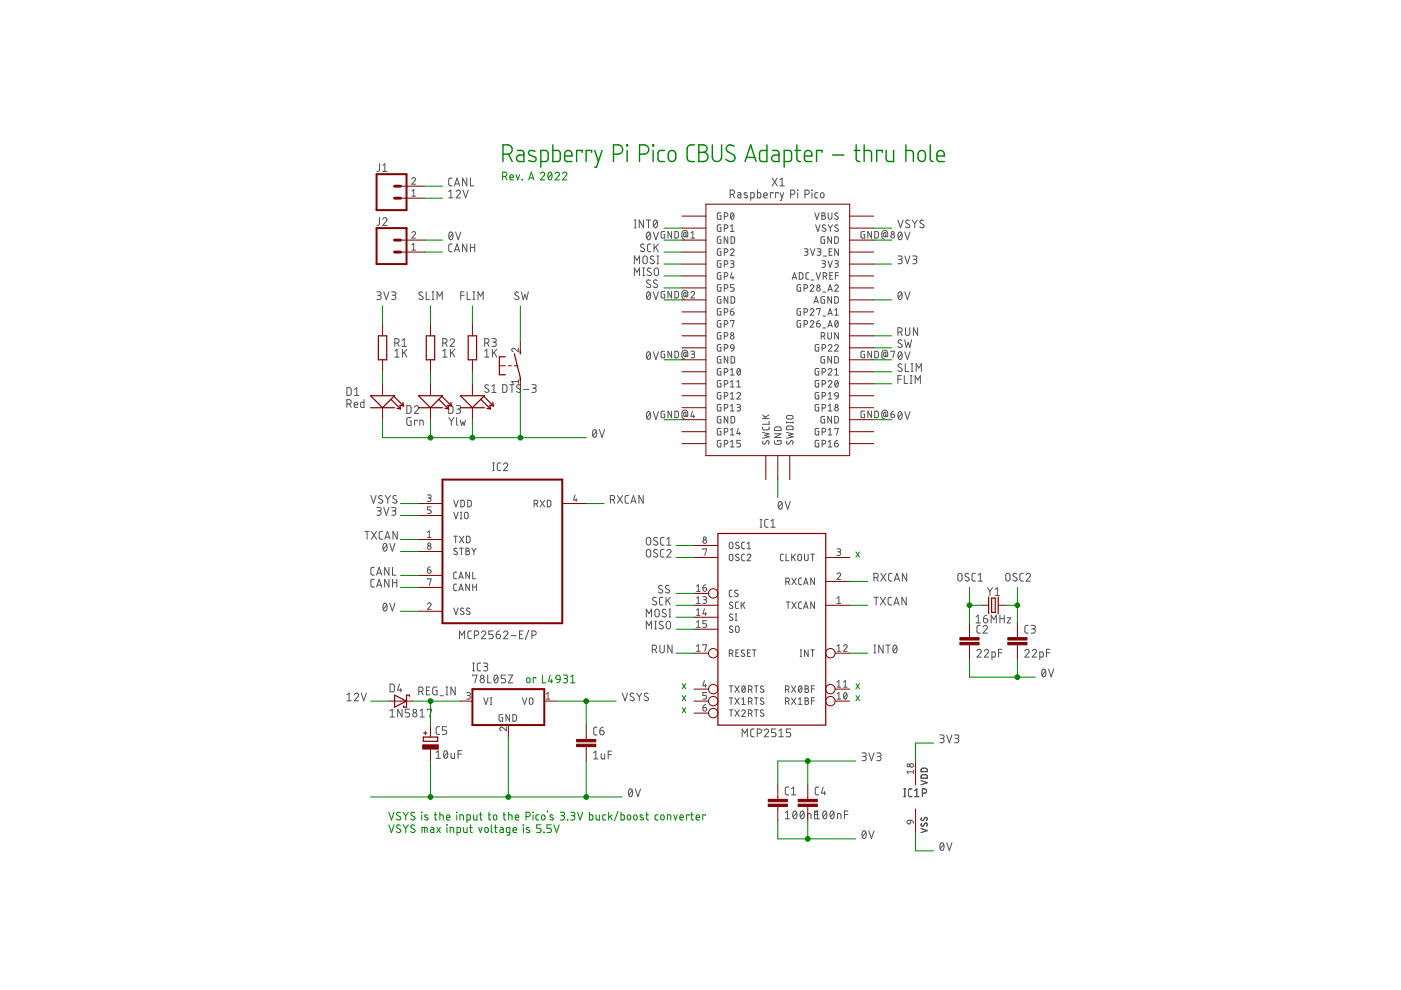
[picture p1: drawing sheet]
<svg xmlns="http://www.w3.org/2000/svg" width="297mm" height="210mm" viewBox="0 0 297 210" stroke-linecap="round" stroke-linejoin="round" font-family="sans-serif">
<g fill="none" stroke="#505050" stroke-width=".21">
<path d="M80.5 34.7l-.1 1.4-.5 .3M81.2 36.4h.9M81.2 35.1l.4-.4v1.7M87.3 38a.38 .38 0 0 1 .5-.3 .38 .38 0 0 1 .2 .6l-.7 .8h.8M95.9 37.8h-.5l-.3 .3 .1 1.1 .2 .2h.5M96.4 39.4l.5-1.6 .6 1.6M96.5 39h.8M99 37.8v1.6l-.9-1.6v1.6M99.7 37.8v1.6h.8M163.7 37.8l1.1 1.6M164.8 37.8l-1.1 1.6M165.4 38.1l.4-.3v1.6"/>
<path d="M165.4 39.4h.9M80.5 46.1l-.1 1.5-.5 .2M81.2 46.5a.45 .45 0 0 1 .6-.3 .45 .45 0 0 1 .1 .7l-.7 .9h.9M87.3 49.4a.38 .38 0 0 1 .6-.3 .38 .38 0 0 1 .1 .6l-.7 .8h.8M87.3 40.5l.4-.3v1.4M87.3 51.9l.4-.3v1.4M87.3 41.6h.8M87.3 53h.8M95.1 42h1M95.1 40.7l.5-.4v1.7M95.4 49.3l.2-.1a.96 .96 0 0 1 0 1.6 1.03 1.03 0 0 1-.2-1.5zM95.9 51.7l-.5 .1-.3 .3 .1 1 .2 .2 .5 .1"/>
<path d="M96 49.6l-.8 .9M96.4 53.4l.5-1.7 .6 1.7M96.5 53h.8M96.6 49.2l.6 1.6 .5-1.6M96.7 40.7a.44 .44 0 0 1 .6-.4 .44 .44 0 0 1 .2 .7l-.8 1h.9M98.2 40.3l.5 1.7 .6-1.7M99 51.7v1.7l-.9-1.7v1.7M99.7 51.7v1.7M99.7 52.5h.9M100.6 51.7v1.7M134.5 48.3h.4M134.5 55.9v-1.6l.5 .9 .6-.9v1.6"/>
<path d="M134.5 58.4v-1.6l.5 .9 .6-.9v1.6M134.5 46.7h.4M134.7 46.7v1.6M136.3 58.4h.4M136.3 56.8h.4M136.4 54.4l.4-.1 .3 .1 .1 1.1a.46 .46 0 0 1-.4 .4 .46 .46 0 0 1-.5-.4zM136.4 46.7v1.6l-.9-1.6v1.6M136.5 56.8v1.6M136.6 51.9a.41 .41 0 0 0-.6-.1 .41 .41 0 0 0 0 .6l.5 .3a.42 .42 0 0 1 .1 .6 .42 .42 0 0 1-.7 0l-.1-.2M137 46.7h1M137.2 49.3l.3-.1a.96 .96 0 0 1 0 1.6 1.05 1.05 0 0 1-.3-1.5zM137.5 46.7v1.6"/>
<path d="M137.9 59.5a.41 .41 0 0 0-.7-.1 .41 .41 0 0 0 .1 .6l.5 .3a.41 .41 0 0 1 0 .6 .41 .41 0 0 1-.6 0l-.2-.1M137.9 49.6l-.8 .9M138 51.7l-.5 .1-.2 .3v1l.2 .2 .5 .1M138 56.9l-.5-.1-.3 .4 .1 .2 .6 .4a.38 .38 0 0 1 .2 .5 .38 .38 0 0 1-.6 .1l-.3-.2M138.5 49.2l.6 1.6 .5-1.6M138.6 54.4a.41 .41 0 0 0-.6-.1 .41 .41 0 0 0 0 .6l.6 .3a.42 .42 0 0 1 0 .6 .42 .42 0 0 1-.6 0l-.2-.1M138.7 51.7v1.7M138.7 46.8l.3-.1a.96 .96 0 0 1 0 1.6 1.05 1.05 0 0 1-.3-1.5zM138.9 56.9l.3-.1 .3 .1 .1 1.1a.46 .46 0 0 1-.4 .4 .46 .46 0 0 1-.5-.4zM139 52.4l.6 1M139.3 55.9h.4M139.3 54.3h.4"/>
<path d="M139.3 59.5a.41 .41 0 0 0-.6-.1 .41 .41 0 0 0 0 .6l.5 .3a.41 .41 0 0 1 .1 .6 .41 .41 0 0 1-.6 0l-.2-.1M139.3 47l-.7 .9M139.5 54.3v1.6M139.6 51.7l-.9 1M140.9 49.1h-.5l-.2 .2v.9l.2 .3h.5v-.8h-.2M142.4 49.1v1.4l-.8-1.4v1.4M143.1 49.1h.5l.2 .2v.9l-.2 .2-.5 .1zM145 49.4l.4-.1v.8l-.2 .1-.2-.1zM145.4 50.1l.1 .1 .3-.1v-.6a.62 .62 0 0 0-.6-.6 .62 .62 0 0 0-.6 .6l.1 1 .4 .2M146.5 50.5h.8M146.5 49.4l.4-.3v1.4M152.8 45.1h-.5l-.2 .2v.9l.2 .3h.5v-.8h-.2"/>
<path d="M152.8 47.7h-.5l-.2 .2v.8l.2 .3 .5 .1v-.8h-.2M152.8 52.7l-.5 .1-.2 .2 .1 1 .6 .1v-.7h-.2M152.8 55.3h-.5l-.2 .3 .1 1 .6 .1v-.8h-.2M152.8 57.8h-.4l-.3 .2v.9l.2 .3h.5v-.8h-.2M152.8 50.2h-.5l-.2 .3v.9l.3 .2h.4v-.8h-.2M153.6 45.9h.3a.38 .38 0 0 0 .4-.4 .38 .38 0 0 0-.4-.4h-.3v1.4M153.6 48.4h.3a.38 .38 0 0 0 .4-.4 .38 .38 0 0 0-.4-.3h-.3v1.4M153.6 53.5h.3a.38 .38 0 0 0 .4-.4 .38 .38 0 0 0-.4-.4h-.3v1.4M153.6 56h.3a.38 .38 0 0 0 .4-.3 .38 .38 0 0 0-.4-.4h-.3v1.4M153.6 58.6h.3a.39 .39 0 0 0 .4-.4 .39 .39 0 0 0-.4-.4h-.3v1.4M154.3 50.2v1.4l-.8-1.4v1.4M154.8 41.2h.5a.46 .46 0 0 0 .4-.4 .46 .46 0 0 0-.4-.5h-.5v1.7"/>
<path d="M154.9 53a.38 .38 0 0 1 .5-.2 .38 .38 0 0 1 .1 .6l-.6 .7h.7M154.9 55.3h.5l.2 .2-.2 .4h-.4M154.9 49.1h.7M154.9 48l.3-.3v1.4M155 50.2h.5l.2 .2v1l-.2 .2h-.5zM155 45.2l.1-.1a.71 .71 0 0 1 .5 .7 .71 .71 0 0 1-.5 .7l-.2-.7zM155.2 57.8l-.3 1.1h.7M155.2 55.9a.39 .39 0 0 1 .4 .4 .39 .39 0 0 1-.4 .4h-.3M155.4 41.2l.3 .8M155.4 58.6v.6M155.6 45.4l-.7 .8M156.4 40.9h.5l.2 .2v.9l-.6-.1-.1-.2v-.3l.7-.1"/>
<path d="M158.4 40.9h-.5l-.1 .2 .7 .5v.2l-.2 .2-.5-.2M159.2 42l.7-.2v-.7l-.2-.2h-.5v1.6M160.6 40.3v1.7l.5-.1 .2-.2-.1-.8h-.6M161.9 41.4h.8a.39 .39 0 0 0-.3-.5 .39 .39 0 0 0-.5 .3l.1 .7 .7 .1M163.9 41v-.1h-.6v1.1M165 41v-.1h-.6v1.1M165.4 40.9l.4 1.1M166.2 40.9l-.6 1.6h-.2M167.6 41.2h.5a.46 .46 0 0 0 .5-.4 .46 .46 0 0 0-.5-.5h-.5v1.7M168 59.2l.4-1.4 .5 1.4M168.1 58.9h.7M169.1 40.3l.1 .1z"/>
<path d="M169.1 40.9v1.1M169.5 57.8h.5l.2 .3v.7l-.2 .4h-.5zM170.5 52.7l.6 .1 .2 .2-.2 .3-.4 .1M170.7 41.2h.4a.46 .46 0 0 0 .5-.4 .46 .46 0 0 0-.5-.5h-.4v1.7M170.9 53.4a.39 .39 0 0 1 .4 .4 .39 .39 0 0 1-.4 .3h-.4M171.5 57.8h-.4l-.2 .3v.9l.2 .2h.4M171.8 52.7l.5 1.4 .5-1.4M172 59.4h.6M172.1 40.3l.1 .1zM172.1 40.9v1.1M172.7 45.1l.5 1.4 .5-1.4M172.9 47.7l.5 1.4 .5-1.4"/>
<path d="M173 57.8l.5 1.4 .5-1.4M173.3 52.7l.6 .1 .2 .2-.2 .3-.5 .1M173.4 40.9h-.5l-.1 .2v.8l.6 .1M173.7 53.4a.39 .39 0 0 1 .4 .4 .39 .39 0 0 1-.4 .3h-.4M174.1 41h.5l.1 .6a.37 .37 0 0 1-.4 .4 .37 .37 0 0 1-.3-.4zM174.2 55.3h.6l.2 .2-.2 .4h-.4M174.3 45.1l.6 .1v.3l-.3 .2a.39 .39 0 0 1 .4 .4 .39 .39 0 0 1-.4 .4h-.3zM174.3 45.7h.3M174.5 58.6h.4a.39 .39 0 0 0 .4-.4 .39 .39 0 0 0-.4-.4h-.4v1.4M174.6 54.3h.6M174.6 55.9a.39 .39 0 0 1 .4 .4 .39 .39 0 0 1-.4 .4h-.4M174.8 50.2h-.6l-.1 .2v.9l.1 .3h.6v-.8h-.2"/>
<path d="M175 58.6l.3 .6M175 47.8l-.4-.1-.2 .3v.2l.5 .3a.35 .35 0 0 1 .1 .5 .35 .35 0 0 1-.5 0l-.2-.1M175.5 55.3l.5 1.4 .5-1.4M175.6 47.7l.4 .6M175.6 45.1v1a.39 .39 0 0 0 .4 .4 .39 .39 0 0 0 .4-.4v-1M175.8 53.4h.5M175.9 58.4h.5M176 48.3v.8M176.3 50.2v1.4l-.8-1.4v1.4M176.4 52.7h-.6v1.4h.6M176.5 47.7l-.5 .6M176.6 57.8h-.7v1.4h.7"/>
<path d="M177 55.3h.6l.1 .2-.1 .4h-.5M177 50.2h.5l.2 .2 .1 .8-.3 .4h-.5zM177.1 58.4h.7M177.4 55.9a.39 .39 0 0 1 .4 .4 .39 .39 0 0 1-.4 .4h-.4M177.7 47.8l-.5-.1-.2 .3 .1 .2 .5 .3a.35 .35 0 0 1 0 .5 .35 .35 0 0 1-.5 0l-.1-.1M177.7 45.2l-.5-.1-.2 .3 .1 .2 .5 .3a.35 .35 0 0 1 0 .6 .35 .35 0 0 1-.5-.1l-.1-.1M177.8 57.8h-.7v1.4M177.8 52.7v1.4l-.8-1.4v1.4M183.3 49.1h-.6l-.1 .2-.1 .9 .2 .3h.6v-.8h-.2M184.8 49.1v1.4l-.8-1.4v1.4M185.5 49.1h.5l.2 .2v.9l-.2 .2-.5 .1zM187.4 49.4l.4-.1v.8l-.2 .1-.3-.2z"/>
<path d="M187.8 50.1l.1 .1 .3-.1v-.6a.62 .62 0 0 0-.6-.6 .62 .62 0 0 0-.6 .6v.8l.5 .4M190.4 54.3h.5a.36 .36 0 0 1 .4 .3 .36 .36 0 0 1-.4 .4h-.3M190.4 46.7l.5 1.6 .6-1.6M190.6 49.3l.2-.1a.99 .99 0 0 1 0 1.6 1.01 1.01 0 0 1-.2-1.5zM190.8 55a.47 .47 0 0 1 .5 .5 .47 .47 0 0 1-.5 .4h-.4M191.2 49.6l-.7 .9M191.8 49.2l.6 1.6 .5-1.6M191.8 54.3l.6 1.6 .5-1.6M192.8 46.8a.42 .42 0 0 0-.6-.1 .42 .42 0 0 0-.1 .5l.6 .4a.38 .38 0 0 1 .1 .5 .38 .38 0 0 1-.5 .2l-.3-.2M193.4 46.7l.6 .7M193.5 54.3h.6a.36 .36 0 0 1 .3 .3 .36 .36 0 0 1-.3 .4h-.4M194 55a.47 .47 0 0 1 .4 .5 .47 .47 0 0 1-.4 .4h-.5"/>
<path d="M194 47.4v.9M194.5 46.7l-.5 .7M195.8 46.8a.41 .41 0 0 0-.6-.1 .41 .41 0 0 0 0 .6l.5 .3a.42 .42 0 0 1 .1 .6 .42 .42 0 0 1-.6 0l-.2-.1M79.9 61.9h.6a.37 .37 0 0 1 .3 .3 .37 .37 0 0 1-.3 .4h-.4M80.4 62.6a.46 .46 0 0 1 .4 .5 .46 .46 0 0 1-.4 .4h-.5M81.4 61.9l.5 1.6 .6-1.6M83 61.9h.6a.37 .37 0 0 1 .3 .3 .37 .37 0 0 1-.3 .4h-.4M83.5 62.6a.46 .46 0 0 1 .4 .5 .46 .46 0 0 1-.4 .4h-.5M83.7 72.7h.5a.47 .47 0 0 0 .4-.4 .47 .47 0 0 0-.4-.5h-.5v1.6M83.7 74.4l.5-.3v1.6M83.7 75.7h.9M84.3 72.7l.3 .7"/>
<path d="M85.3 72.2l.4-.4v1.6M85.3 73.4h.9M85.3 74.1v1.6M85.7 74.7l.6 1M86.3 74.1l-1 1M89.6 62l-.4-.1-.4 .4 .1 .2 .6 .3a.38 .38 0 0 1 .2 .6 .38 .38 0 0 1-.6 .1l-.3-.2M90.4 61.9v1.6h.7M91.6 63.5h.4M91.6 61.9h.4M91.8 61.9v1.6M92.7 63.5v-1.6l.5 .9 .6-.9v1.6M93.9 72.7h.4a.47 .47 0 0 0 .5-.4 .47 .47 0 0 0-.5-.5h-.4v1.6"/>
<path d="M93.9 75.7h.9M93.9 74.4l.4-.3v1.6M94.4 72.7l.4 .7M95.4 72.2a.45 .45 0 0 1 .7-.4 .45 .45 0 0 1 .1 .7l-.8 .9h1M95.5 74.1v1.6M95.9 74.7l.5 1M96.4 74.1l-.9 1M97.7 62.6h.7M98.4 61.9h-.7v1.6M99 61.9v1.6h.8M100.3 63.5h.4M100.3 61.9h.4"/>
<path d="M100.5 61.9v1.6M101.3 63.5v-1.6l.6 .9 .5-.9v1.6M102.8 72.7h.4a.47 .47 0 0 0 .5-.4 .47 .47 0 0 0-.5-.5h-.4v1.6M102.8 75.7h.9M102.8 74.4l.4-.3v1.6M103.3 72.7l.4 .7M104.3 71.8h.6a.37 .37 0 0 1 .3 .4 .37 .37 0 0 1-.3 .3h-.4M104.4 74.1v1.6M104.8 74.7l.5 1M104.8 72.5a.46 .46 0 0 1 .4 .5 .46 .46 0 0 1-.4 .4h-.5M105.3 74.1l-.9 1M109.9 73.8v.8l-.8-.7a.38 .38 0 0 0-.6 .2 .38 .38 0 0 0 .3 .5"/>
<path d="M109.9 62a.42 .42 0 0 0-.5-.1 .42 .42 0 0 0-.2 .6l.6 .3a.38 .38 0 0 1 .2 .6 .38 .38 0 0 1-.5 .1l-.4-.2M110.6 61.9l.3 1.6 .4-1.1 .4 1.1 .3-1.6M137.2 62l.3-.1a.96 .96 0 0 1 0 1.6 1.02 1.02 0 0 1-.3-1.5zM137.2 74.7l.3-.1a.96 .96 0 0 1 0 1.6 1.04 1.04 0 0 1-.3-1.5zM137.9 62.3l-.8 .9M137.9 75l-.8 .9M138.5 61.9l.6 1.6 .5-1.6M138.5 74.6l.6 1.6 .5-1.6M140.9 61.8h-.5l-.2 .2v.9l.2 .3h.5v-.8h-.2M140.9 74.5h-.4l-.3 .2v.9l.2 .2 .5 .1v-.8h-.2M142.4 61.8v1.4l-.8-1.4v1.4M142.4 74.5v1.4l-.8-1.4v1.4"/>
<path d="M143.1 61.8h.5l.2 .2v.9l-.2 .2-.5 .1zM143.1 74.5h.5l.2 .2v.9l-.2 .2-.5 .1zM145.4 62.7l-.2 .2-.2-.1v-.7l.4-.1 .1 .8 .1 .1 .2-.1v-.6a.62 .62 0 0 0-.6-.6 .62 .62 0 0 0-.6 .6l.1 1 .4 .2M145.4 75.4l-.1 .2-.3-.1v-.7l.4-.1 .1 .8 .1 .1 .2-.1v-.6a.62 .62 0 0 0-.6-.7 .62 .62 0 0 0-.6 .7l.1 1 .4 .2M146.5 62.1a.38 .38 0 0 1 .5-.3 .38 .38 0 0 1 .2 .6l-.7 .8h.8M146.5 74.5h.6l.2 .2-.2 .4h-.4M146.9 75.1a.38 .38 0 0 1 .4 .4 .38 .38 0 0 1-.4 .4h-.4M152.8 60.3h-.4l-.3 .3v.8l.2 .3h.5v-.7h-.2M152.8 65.4h-.4l-.3 .2v.9l.2 .3h.5v-.7h-.2M152.8 68h-.5l-.2 .2v.9l.2 .2 .5 .1v-.8h-.2M152.8 70.5h-.5l-.2 .2v.9l.2 .3h.5v-.8h-.2M152.8 73l-.5 .1-.2 .1v.9l.2 .3h.5v-.7h-.2"/>
<path d="M152.8 78.1h-.5l-.2 .2v.9l.2 .3h.5v-.7h-.2M152.8 62.9h-.4l-.3 .2v.9l.2 .3h.5v-.8h-.2M152.8 75.6h-.5l-.2 .2v.9l.2 .3h.5v-.8h-.2M153.6 61.1h.3a.39 .39 0 0 0 .4-.4 .39 .39 0 0 0-.4-.4h-.3v1.4M153.6 66.2h.3a.39 .39 0 0 0 .4-.4 .39 .39 0 0 0-.4-.4h-.3v1.4M153.6 68.7h.3a.39 .39 0 0 0 .4-.3 .39 .39 0 0 0-.4-.4h-.3v1.4M153.6 71.3h.3a.39 .39 0 0 0 .4-.4 .39 .39 0 0 0-.4-.4h-.3v1.4M153.6 73.8h.3a.39 .39 0 0 0 .4-.4 .39 .39 0 0 0-.4-.4h-.3v1.4M153.6 78.9h.3a.39 .39 0 0 0 .4-.4 .39 .39 0 0 0-.4-.4h-.3v1.4M154.3 62.9v1.4l-.8-1.4v1.4M154.3 75.6v1.4l-.8-1.4v1.4M154.9 66.1h.4a.39 .39 0 0 1 .3 .4 .39 .39 0 0 1-.4 .3 .39 .39 0 0 1-.3-.4z"/>
<path d="M154.9 78.4l.3-.3v1.4M154.9 68.1v-.1h.7l-.4 1.4M154.9 79.5h.7M155 73.2l.2-.2 .3 .2 .1 .6-.7-.1zM155 62.9h.5l.2 .2v1l-.2 .2h-.5zM155 75.6h.5l.2 .2v1l-.2 .2h-.5zM155.5 65.4l-.5 .3-.1 .4M155.6 60.3h-.7v.7h.4a.39 .39 0 0 1 .3 .4 .39 .39 0 0 1-.3 .3h-.4M155.6 73.8l-.2 .5-.4 .1M156.4 78.2l.2-.1a.83 .83 0 0 1 0 1.4 .87 .87 0 0 1-.2-1.3zM156.9 78.4l-.6 .8M169.8 68h-.6l-.2 .2v.9l.2 .2 .6 .1v-.8h-.3"/>
<path d="M169.8 65.4h-.5l-.3 .2v.9l.2 .3h.6v-.7h-.3M169.8 60.3h-.5l-.3 .3v.8l.2 .3h.6v-.7h-.3M170.5 68.7h.4a.39 .39 0 0 0 .3-.3 .39 .39 0 0 0-.3-.4h-.4v1.4M170.5 66.2h.4a.39 .39 0 0 0 .3-.4 .39 .39 0 0 0-.3-.4h-.4v1.4M170.5 61.1h.4a.39 .39 0 0 0 .3-.4 .39 .39 0 0 0-.3-.4h-.4v1.4M171.8 68.3a.38 .38 0 0 1 .5-.3 .38 .38 0 0 1 .1 .6l-.6 .8h.8M171.8 65.7a.38 .38 0 0 1 .5-.2 .38 .38 0 0 1 .1 .6l-.6 .7h.8M171.8 60.7a.38 .38 0 0 1 .5-.3 .38 .38 0 0 1 .1 .6l-.6 .7h.8M172.6 64.3l.4-1.4 .5 1.4M172.7 63.9h.7M173.1 68.6h.5a.39 .39 0 0 1 .3 .4 .39 .39 0 0 1-.4 .4 .39 .39 0 0 1-.4-.4zM173.1 65.6v-.2h.8l-.4 1.4"/>
<path d="M173.6 78.1h-.6l-.2 .2v.9l.2 .3h.6v-.7h-.2M173.6 73l-.6 .1-.2 .1v.9l.2 .3h.6v-.7h-.2M173.8 68l-.6 .2-.1 .4M174.1 71.3h.4a.39 .39 0 0 0 .4-.4 .39 .39 0 0 0-.4-.4h-.4v1.4M174.3 78.9h.4a.39 .39 0 0 0 .4-.4 .39 .39 0 0 0-.4-.4h-.4v1.4M174.3 73.8h.4a.39 .39 0 0 0 .4-.4 .39 .39 0 0 0-.4-.4h-.4v1.4M174.5 69.5h.6M174.5 67h.6M174.5 61.9h.6M174.6 71.3l.3 .6M174.8 62.9h-.4l-.3 .2v.9l.1 .3h.6v-.8h-.2M174.8 75.6h-.6l-.1 .2v.9l.1 .3h.6v-.8h-.2"/>
<path d="M175.5 70.5v1a.39 .39 0 0 0 .4 .4 .39 .39 0 0 0 .4-.4v-1M175.5 69.4l.5-1.4 .5 1.4M175.5 66.8l.5-1.4 .5 1.4M175.5 61.7l.5-1.4 .5 1.4M175.6 78.4a.39 .39 0 0 1 .6-.3 .39 .39 0 0 1 .1 .7l-.7 .7h.8M175.6 73.4a.38 .38 0 0 1 .5-.3 .38 .38 0 0 1 .2 .6l-.7 .7h.8M175.6 69h.7M175.6 66.5h.7M175.6 61.4h.7M176.3 62.9v1.4l-.8-1.4v1.4M176.3 75.6v1.4l-.8-1.4v1.4M177 73.4a.38 .38 0 0 1 .5-.3 .38 .38 0 0 1 .1 .6l-.6 .7h.8"/>
<path d="M177 62.9h.5l.2 .2 .1 .8-.3 .4h-.5zM177 60.7a.38 .38 0 0 1 .5-.3 .38 .38 0 0 1 .1 .6l-.6 .7h.8M177 75.6h.5l.2 .2 .1 .8-.3 .4h-.5zM177 66.8h.8M177 79.5h.8M177 78.4l.4-.3v1.4M177 65.7l.4-.3v1.4M177.1 68.1l.1-.1a.71 .71 0 0 1 .6 .7 .71 .71 0 0 1-.6 .6l-.2-.4zM177.7 68.3l-.6 .8M177.8 70.5v1.4l-.8-1.4v1.4M183.3 74.5h-.4l-.3 .2-.1 .9 .2 .2 .6 .1v-.8h-.2M184.8 74.5v1.4l-.8-1.4v1.4"/>
<path d="M185.5 74.5h.5l.2 .2v.9l-.2 .2-.5 .1zM187.8 75.4l-.1 .2-.3-.1v-.7l.4-.1v.7l.2 .2 .2-.1v-.6a.62 .62 0 0 0-.6-.7 .62 .62 0 0 0-.6 .7v.8l.2 .3 .3 .1M188.9 74.6v-.1h.8l-.4 1.4M190.4 70.4h.4a.47 .47 0 0 0 .5-.4 .47 .47 0 0 0-.5-.5h-.4v1.6M190.6 74.7l.2-.1a.99 .99 0 0 1 0 1.6 1 1 0 0 1-.2-1.5zM190.6 62l.2-.1a.99 .99 0 0 1 0 1.6 .98 .98 0 0 1-.2-1.5zM190.9 70.4l.4 .7M191.1 79.7h-.7v1.6M191.2 77.3l-.4-.2-.3 .1-.1 .3 .1 .2 .6 .4a.45 .45 0 0 1-.1 .7 .45 .45 0 0 1-.6-.3M191.2 72.2l-.4-.2-.3 .1-.1 .3 .1 .2 .6 .4a.45 .45 0 0 1-.1 .7 .45 .45 0 0 1-.6-.3M191.2 75l-.7 .9M191.2 62.3l-.7 .9"/>
<path d="M191.7 79.7v1.6h.8M191.8 72l.4 1.7 .4-1.1 .3 1.1 .4-1.7M191.8 74.6l.6 1.6 .5-1.6M191.8 61.9l.6 1.6 .5-1.6M191.9 77.1v1.7h.8M192 69.5v1.2a.46 .46 0 0 0 .4 .4 .46 .46 0 0 0 .5-.4v-1.2M193 79.7h.4M193.2 79.7v1.6M193.2 78.8h.4M193.2 77.1h.4M193.4 77.1v1.7M194.2 78.8v-1.7l.6 .9 .5-.9v1.7"/>
<path d="M194.6 69.5v1.6l-.9-1.6v1.6M73.6 82.2h.6l.2 .3v1.1l-.2 .2h-.6zM73.6 85.6h.4a.46 .46 0 0 0 .5-.4 .46 .46 0 0 0-.5-.5h-.4v1.7M74.1 85.6l.4 .8M75.1 85.8h.7a.39 .39 0 0 0-.2-.5 .39 .39 0 0 0-.5 .3l.1 .7 .6 .1M75.2 83.8h.9M75.2 82.5l.4-.3v1.6M77.2 84.7v1.7h-.6l-.1-.3v-.7l.7-.1M86.3 86h.6l.2 .3v1.1l-.2 .2-.6 .1zM87.2 88.5l-.7 .1-.2 .2v1l.2 .4h.7v-.9h-.3M87.9 86.4a.45 .45 0 0 1 .6-.4 .45 .45 0 0 1 .1 .7l-.7 1h.9M88.5 89.3v-.2h-.6v1.1"/>
<path d="M89 90.2v-1.1l.7 .1v1M95.1 86h.7l.2 .3 .1 .9-.3 .4-.7 .1zM95.1 88.5l.6 .8M95.7 89.3v.9M96.2 88.5l-.5 .8M96.8 86h.5a.37 .37 0 0 1 .4 .4 .37 .37 0 0 1-.4 .3h-.4M96.8 88.5v1.4l.3 .3M97.2 86.7a.46 .46 0 0 1 .5 .5 .46 .46 0 0 1-.5 .5h-.4M97.6 89.1l.3 1.1 .2-.7 .3 .7 .3-1.1M103.6 81.7l-.6-.1-.2 .3 .1 .3 .6 .3a.38 .38 0 0 1 .1 .5 .38 .38 0 0 1-.5 .2l-.3-.2M104.3 83.2h.9M104.3 81.9l.4-.3v1.6"/>
<path d="M104.5 99.8h.3M104.5 98.1h.3M104.6 98.1v1.7M106.2 98.1l-.5 .1-.3 .3 .1 1.1 .2 .2h.5M106.6 81.6h.6l.2 .3 .1 .8-.3 .5h-.6zM106.7 98.5a.45 .45 0 0 1 .7-.3 .45 .45 0 0 1 .1 .7l-.8 .9h1M108.1 81.6h.9M108.5 81.6v1.6M109.9 80.9h-1.4l.3 .4M109.9 80.5v.8M110.3 81.7a.42 .42 0 0 0-.6-.1 .42 .42 0 0 0-.1 .6l.6 .3a.38 .38 0 0 1 .2 .5 .38 .38 0 0 1-.6 .2l-.3-.2M111 82.6h1.1"/>
<path d="M112.8 81.6h.5a.37 .37 0 0 1 .4 .3 .37 .37 0 0 1-.4 .4h-.4M113.2 82.3a.46 .46 0 0 1 .5 .5 .46 .46 0 0 1-.5 .4h-.4M125.8 91.2l.3-.1a.96 .96 0 0 1 0 1.6 1.05 1.05 0 0 1-.3-1.5zM126.4 91.4l-.7 1M127.1 91.1l.5 1.6 .6-1.6M137.2 87.4l.3-.1a.96 .96 0 0 1 0 1.6 1.04 1.04 0 0 1-.3-1.5zM137.9 87.6l-.8 1M138.5 87.3l.6 1.6 .5-1.6M140.9 87.2h-.5l-.2 .2v.9l.2 .2 .5 .1v-.8h-.2M142.4 87.2v1.4l-.8-1.4v1.4M143.1 87.2h.5l.2 .2v.9l-.2 .2-.5 .1zM145.4 88.1l-.1 .2-.3-.1v-.7l.4-.1 .1 .8 .1 .1 .2-.1v-.6a.62 .62 0 0 0-.6-.7 .62 .62 0 0 0-.6 .7l.1 .9 .4 .3"/>
<path d="M146.8 87.2l-.3 1.1h.8M147 87.9v.7M152.8 80.7h-.5l-.2 .2v.8l.2 .3 .5 .1v-.8h-.2M152.8 83.2h-.5l-.2 .2v.9l.2 .3h.5v-.8h-.2M152.8 85.7l-.5 .1-.2 .1v.9l.2 .3h.5v-.7h-.2M152.8 90.8h-.5l-.2 .2v.9l.2 .3h.5v-.8h-.2M152.8 93.4h-.5l-.2 .2v.8l.2 .3 .5 .1v-.8h-.2M152.8 88.3h-.5l-.2 .2v.9l.2 .3h.5v-.8h-.2M153.6 81.4h.3a.39 .39 0 0 0 .4-.3 .39 .39 0 0 0-.4-.4h-.3v1.4M153.6 84h.3a.39 .39 0 0 0 .4-.4 .39 .39 0 0 0-.4-.4h-.3v1.4M153.6 86.5h.3a.39 .39 0 0 0 .4-.4 .39 .39 0 0 0-.4-.4h-.3v1.4M153.6 91.6h.3a.39 .39 0 0 0 .4-.4 .39 .39 0 0 0-.4-.4h-.3v1.4"/>
<path d="M153.6 94.1h.3a.39 .39 0 0 0 .4-.3 .39 .39 0 0 0-.4-.4h-.3v1.4M154.3 88.3v1.4l-.8-1.4v1.4M154.9 81l.3-.3v1.4M154.9 83.5l.3-.3v1.4M154.9 86.1l.3-.4v1.4M154.9 91.1l.3-.3v1.4M154.9 93.7l.3-.3v1.4M154.9 82.1h.7M154.9 84.6h.7M154.9 87.1h.7M154.9 92.2h.7M154.9 94.8h.7"/>
<path d="M155 88.3h.5l.2 .2v1l-.2 .2h-.5zM156.2 83.5a.38 .38 0 0 1 .6-.3 .38 .38 0 0 1 .1 .6l-.7 .8h.8M156.2 85.7h.5l.3 .3-.2 .3-.4 .1M156.2 82.1h.8M156.2 81l.4-.3v1.4M156.5 90.8l-.3 1.1h.8M156.6 86.4a.39 .39 0 0 1 .4 .4 .39 .39 0 0 1-.4 .3h-.4M156.8 91.6v.6M157 93.4h-.8v.6h.5a.4 .4 0 0 1 .3 .4 .4 .4 0 0 1-.3 .4h-.5M161.7 90.5v.5l.3 .1h.9l.1-.1 .1-.5M161.7 91.7l1.4 .3-1 .3 1 .3-1.4 .3M161.7 88.8h1.4"/>
<path d="M161.7 88l.8 .8M161.8 93.5l-.1 .5 .3 .2 .5-.6a.35 .35 0 0 1 .5-.1 .35 .35 0 0 1 0 .6l-.1 .1M163.1 89.3v.7h-1.4M163.1 88l-.9 .4M164.2 93.4v.6l.2 .2h.9l.3-.2v-.6h-.8v.3M164.2 92h1.4l-1.4 .8h1.4M164.3 90.6l1.1-.1 .2 .2v.6h-1.4zM166.8 89.4v.3M166.8 91.7l1.3 .3-.9 .3 .9 .3-1.3 .3M166.8 89.6h1.3M166.9 90.4h1l.2 .2v.5h-1.3zM166.9 88.2l.9-.1a.38 .38 0 0 1 .3 .4 .38 .38 0 0 1-.3 .4l-.9-.1z"/>
<path d="M166.9 93.5l-.1 .5 .3 .2 .5-.6a.35 .35 0 0 1 .5-.1 .35 .35 0 0 1 0 .6l-.1 .1M168.1 89.4v.3M173.6 93.4h-.6l-.2 .2v.8l.2 .3 .6 .1v-.8h-.2M173.6 90.8h-.6l-.2 .2v.9l.2 .3h.6v-.8h-.2M173.6 85.7l-.6 .1-.2 .1v.9l.2 .3h.6v-.7h-.2M173.6 83.2h-.6l-.2 .2v.9l.2 .3h.6v-.8h-.2M173.6 80.7h-.6l-.2 .2v.8l.2 .3 .6 .1v-.8h-.2M174.3 94.1h.4a.39 .39 0 0 0 .4-.3 .39 .39 0 0 0-.4-.4h-.4v1.4M174.3 91.6h.4a.39 .39 0 0 0 .4-.4 .39 .39 0 0 0-.4-.4h-.4v1.4M174.3 86.5h.4a.39 .39 0 0 0 .4-.4 .39 .39 0 0 0-.4-.4h-.4v1.4M174.3 84h.4a.39 .39 0 0 0 .4-.4 .39 .39 0 0 0-.4-.4h-.4v1.4M174.3 81.4h.4a.39 .39 0 0 0 .4-.3 .39 .39 0 0 0-.4-.4h-.4v1.4"/>
<path d="M174.8 88.3h-.6l-.1 .2v.9l.1 .3h.6v-.8h-.2M175.6 81a.38 .38 0 0 1 .5-.3 .38 .38 0 0 1 .2 .6l-.7 .8h.8M175.6 84.6h.8M175.6 87.1h.8M175.6 92.2h.8M175.6 94.8h.8M175.6 93.7l.4-.3v1.4M175.6 83.5l.4-.3v1.4M175.6 86.1l.4-.4v1.4M175.6 91.1l.4-.3v1.4M176.3 88.3v1.4l-.8-1.4v1.4M177 94h.4a.39 .39 0 0 1 .4 .4 .39 .39 0 0 1-.4 .4 .39 .39 0 0 1-.4-.4z"/>
<path d="M177 88.3h.5l.2 .2 .1 .8-.3 .4h-.5zM177 91v-.2h.8l-.4 1.4M177.1 83.3h.5l.2 .7-.7-.1zM177.1 80.8l.1-.1a.71 .71 0 0 1 .6 .7 .71 .71 0 0 1-.6 .6l-.2-.6zM177.6 93.4l-.5 .2-.1 .4M177.7 81l-.6 .7M177.8 84l-.3 .5-.4 .1M183.3 87.2h-.6l-.1 .2-.1 .9 .2 .2 .6 .1v-.8h-.2M184.8 87.2v1.4l-.8-1.4v1.4M185.5 87.2h.5l.2 .2v.9l-.2 .2-.5 .1zM187.8 88.1l-.1 .2-.3-.1v-.7l.4-.1v.7l.2 .2 .2-.1v-.6a.62 .62 0 0 0-.6-.7 .62 .62 0 0 0-.6 .7v.8l.5 .4M188.9 87.8h.5a.39 .39 0 0 1 .3 .4 .39 .39 0 0 1-.4 .4 .39 .39 0 0 1-.4-.4z"/>
<path d="M189.5 87.2l-.5 .2-.1 .4M190.4 80.4h.7M190.6 87.4l.2-.1a.99 .99 0 0 1 0 1.6 1 1 0 0 1-.2-1.5zM191.2 87.6l-.7 1M191.8 87.3l.6 1.6 .5-1.6M193 81.3h.4M194 81.3v-1.6l.6 .9 .5-.9v1.6M77.4 112.7h.9M77.8 112.7v1.6M78.6 105.1l.6 1.6 .5-1.6M78.7 112.7l1.1 1.6M79.8 112.7l-1.1 1.6"/>
<path d="M79.9 107.6h.6a.36 .36 0 0 1 .3 .3 .36 .36 0 0 1-.3 .4h-.4M80.4 108.3a.47 .47 0 0 1 .4 .5 .47 .47 0 0 1-.4 .4h-.5M81.1 105.2a.42 .42 0 0 0-.6-.1 .42 .42 0 0 0-.1 .5l.6 .4a.45 .45 0 0 1-.1 .7 .45 .45 0 0 1-.7-.2M81.1 112.7h-.5l-.2 .3v1.1l.2 .2h.5M81.4 107.6l.5 1.6 .6-1.6M81.4 115.3l.2-.1a.99 .99 0 0 1 0 1.7 1.05 1.05 0 0 1-.2-1.6zM81.6 114.3l.5-1.6 .6 1.6M81.7 105.1l.5 .7M81.7 113.9h.8M82 115.6l-.7 .9M82.2 105.8v.9M82.6 115.2l.6 1.7 .5-1.7"/>
<path d="M82.8 105.1l-.6 .7M83 107.6h.6a.36 .36 0 0 1 .3 .3 .36 .36 0 0 1-.3 .4h-.4M83.5 108.3a.47 .47 0 0 1 .4 .5 .47 .47 0 0 1-.4 .4h-.5M84.1 105.2a.41 .41 0 0 0-.6-.1 .41 .41 0 0 0 0 .6l.5 .3a.42 .42 0 0 1 0 .6 .42 .42 0 0 1-.6 0l-.2-.1M84.2 112.7v1.6l-.9-1.6v1.6M90.6 104.9l.6 .1 .2 .2-.2 .3-.4 .1M90.6 112.9l.4-.3v1.4M90.6 114h.8M91 105.6a.39 .39 0 0 1 .4 .3 .39 .39 0 0 1-.4 .4h-.4M91.4 107.5h-.8v.6h.5a.4 .4 0 0 1 .3 .4 .4 .4 0 0 1-.3 .4h-.5M96.2 106.1l.5 1.4 .4-1.4M96.2 113.7h.8"/>
<path d="M96.2 108.6l.5 1.4 .4-1.4M96.6 113.7v1.4M96.9 116.3a.35 .35 0 0 0-.5 0 .35 .35 0 0 0 0 .5l.4 .2a.39 .39 0 0 1 0 .6 .39 .39 0 0 1-.6-.2M97.4 113.7l.9 1.4M97.4 116.2h.8M97.6 110h.3M97.6 108.6h.3M97.7 106.1h.5l.2 .2v.9l-.2 .2-.5 .1zM97.8 108.6v1.4M97.8 116.2v1.4M98.3 113.7l-.9 1.4M98.6 108.7h.5l.2 .9a.39 .39 0 0 1-.4 .4 .39 .39 0 0 1-.4-.4z"/>
<path d="M98.8 116.2l.6 .1v.4l-.2 .1a.39 .39 0 0 1 .4 .4 .39 .39 0 0 1-.4 .4h-.4zM98.8 116.8h.4M98.9 113.7h.5l.3 .2v.9l-.3 .2-.5 .1zM99.2 106.1h.5l.2 .2v.9l-.2 .2-.5 .1zM100 116.2l.5 .7M100.5 116.9v.7M100.9 116.2l-.4 .7M113.2 106.8h.4a.38 .38 0 0 0 .4-.4 .38 .38 0 0 0-.4-.3h-.4v1.4M113.7 106.8l.3 .7M114.5 106.1l1 1.4M115.5 106.1l-1 1.4M116 106.1h.6l.2 .2v.9l-.2 .2-.6 .1z"/>
<path d="M121.9 104.9l-.3 1.1h.8M122.2 105.7v.6M129.4 106h.5a.46 .46 0 0 0 .4-.5 .46 .46 0 0 0-.4-.4h-.5v1.6M130 106l.3 .7M130.9 105.1l1.1 1.6M132 105.1l-1.1 1.6M133.3 105.1h-.5l-.3 .3 .1 1.1 .2 .2h.5M133.8 106.7l.5-1.6 .6 1.6M133.9 106.3h.8M136.4 105.1v1.6l-.9-1.6v1.6M137.2 114.1l.3-.2 .3 .2 .2 1a.47 .47 0 0 1-.5 .5 .47 .47 0 0 1-.5-.5zM137.2 116.6l.3-.1 .3 .1 .2 1.1a.47 .47 0 0 1-.5 .4 .47 .47 0 0 1-.5-.4z"/>
<path d="M139.4 114.1l-.6-.1-.2 .3 .1 .2 .6 .4a.38 .38 0 0 1 .1 .5 .38 .38 0 0 1-.5 .1l-.3-.1M139.4 116.6l-.6-.1-.2 .3 .1 .3 .6 .3a.38 .38 0 0 1 .1 .6 .38 .38 0 0 1-.5 .1l-.3-.2M140.8 113.9l-.5 .1-.2 .3v1.1l.3 .2h.4M140.8 116.5h-.5l-.2 .3v1.1l.3 .2h.4M141.4 116.8a.44 .44 0 0 1 .6-.3 .44 .44 0 0 1 .1 .7l-.7 .9h.9M141.4 115.6h.9M141.4 114.3l.4-.4v1.7M149 116.5v-.1h.8l-.4 1.4M154.7 115.1h.6l.1 .9a.38 .38 0 0 1-.4 .4 .38 .38 0 0 1-.4-.4zM154.7 117.6h.6l.1 .9a.38 .38 0 0 1-.4 .4 .38 .38 0 0 1-.4-.4zM156.6 115.1a.35 .35 0 0 0-.5-.1 .35 .35 0 0 0 0 .5l.4 .3a.38 .38 0 0 1 0 .6 .38 .38 0 0 1-.6-.3M156.6 117.6a.35 .35 0 0 0-.5-.1 .35 .35 0 0 0 0 .6l.4 .2a.38 .38 0 0 1 0 .6 .38 .38 0 0 1-.6-.2"/>
<path d="M157.9 115h-.5l-.2 .3 .1 .9 .1 .1 .5 .1M157.9 117.5h-.5l-.2 .3 .1 .9 .6 .2M158.4 117.8a.39 .39 0 0 1 .5-.3 .39 .39 0 0 1 .2 .6l-.7 .8h.8M158.4 116.4h.8M158.4 115.3l.4-.3v1.4M161.2 111.8h.3M161.2 110.1h.3M161.4 110.1v1.7M162.9 110.1l-.5 .1-.3 .3 .1 1 .3 .3h.4M163.4 111.8h1M163.4 110.5l.5-.4v1.7M165.2 106.4l.2-.1a.99 .99 0 0 1 0 1.7 1.05 1.05 0 0 1-.2-1.6z"/>
<path d="M165.8 106.7l-.7 .9M166.1 117.5h-.4l-.2 .3v.9l.6 .2M166.5 106.3l.5 1.7 .6-1.7M166.6 117.5v1.4h.7M167.9 117.5v1.4M168.2 118l.4 .9M168.6 117.5l-.7 .8M169.3 117.6h.5l.1 .9a.38 .38 0 0 1-.4 .4 .38 .38 0 0 1-.3-.4zM170.6 117.5v1a.39 .39 0 0 0 .4 .4 .39 .39 0 0 0 .3-.4v-1M171.9 117.5h.8M172.3 117.5v1.4M177.5 116.4h.6l.1 .2-.1 .4h-.5"/>
<path d="M177.9 117a.39 .39 0 0 1 .3 .4 .39 .39 0 0 1-.3 .4h-.4M79.4 120.3h-.5l-.3 .3 .1 1.1 .3 .2h.4M79.4 122.8l-.5 .1-.3 .3 .1 1 .3 .3h.4M79.8 121.9l.6-1.6 .5 1.6M79.8 124.5l.6-1.7 .5 1.7M80 121.5h.8M80 124.1h.8M81.4 128l.2-.1a.99 .99 0 0 1 0 1.6 1.02 1.02 0 0 1-.2-1.5zM82 128.3l-.7 .9M82.5 120.3v1.6l-.9-1.6v1.6M82.5 122.8v1.7l-.9-1.7v1.7M82.6 127.9l.6 1.6 .5-1.6"/>
<path d="M83.2 120.3v1.6h.8M83.2 122.8v1.7M83.2 123.5h.9M84.1 122.8v1.7M90.6 120.8h.5a.39 .39 0 0 1 .3 .4 .39 .39 0 0 1-.4 .4 .39 .39 0 0 1-.4-.4zM90.6 128.1a.38 .38 0 0 1 .6-.3 .38 .38 0 0 1 .1 .6l-.7 .8h.8M90.6 122.9v-.2h.8l-.4 1.4M91.2 120.2l-.3 .1-.3 .5M96.2 128.9l.5 1.4 .4-1.4M96.8 123.8l-.4 .1-.2 .2v.9l.6 .2M96.8 121.3h-.4l-.2 .3v.9l.6 .2M97.3 125.2l.4-1.4 .5 1.4"/>
<path d="M97.3 122.7l.4-1.4 .5 1.4M97.4 124.9h.7M97.4 122.3h.7M97.4 135.4v-1.6l.6 .9 .5-.9v1.6M98.3 129l-.3-.1-.4 .3 .6 .5a.35 .35 0 0 1 .1 .6 .35 .35 0 0 1-.6-.1l-.1-.1M99.5 121.3v1.4l-.7-1.4v1.4M99.5 123.8v1.4l-.7-1.4v1.4M99.6 129l-.4-.1-.3 .3 .1 .2 .5 .3a.35 .35 0 0 1 0 .6 .35 .35 0 0 1-.5-.1l-.1-.1M99.9 133.8h-.5l-.2 .3v1.1l.4 .2h.3M100.2 121.3v1.4h.7M100.2 123.8v1.4M100.2 124.5h.8"/>
<path d="M100.6 134.7h.4a.46 .46 0 0 0 .5-.5 .46 .46 0 0 0-.5-.4h-.4v1.6M101 123.8v1.4M102.1 134.1a.45 .45 0 0 1 .6-.3 .45 .45 0 0 1 .1 .7l-.7 .9h.9M104.6 133.8h-1v.7h.6a.47 .47 0 0 1 .4 .5 .47 .47 0 0 1-.4 .4h-.6M105.2 134.5h.5a.46 .46 0 0 1 .4 .5 .46 .46 0 0 1-.5 .4 .46 .46 0 0 1-.4-.4zM105.9 133.8l-.4 .1-.3 .6M106.8 134.1a.45 .45 0 0 1 .6-.3 .45 .45 0 0 1 .1 .7l-.7 .9h.9M108.3 134.8h1.1M110.2 134.5h.5M110.9 133.8h-.7v1.6h.7M112.1 133.6l-.7 2M112.8 134.7h.4a.46 .46 0 0 0 .5-.5 .46 .46 0 0 0-.5-.4h-.4v1.6"/>
<path d="M137 130.8v-1.6l.6 .9 .5-.9v1.6M137 133.3v-1.6l.6 .9 .5-.9v1.6M138.3 137.7h.5a.47 .47 0 0 0 .4-.5 .47 .47 0 0 0-.4-.4h-.5v1.6M138.8 133.3h.4M138.8 131.7h.4M138.9 137.7l.3 .7M139 129.3l.3-.1 .3 .1 .2 1.1a.46 .46 0 0 1-.5 .4 .46 .46 0 0 1-.4-.4zM139 131.7v1.6M139.1 126.8a.41 .41 0 0 0-.6-.1 .41 .41 0 0 0 0 .6l.5 .3a.42 .42 0 0 1 .1 .6 .42 .42 0 0 1-.6 0l-.2-.1M139.9 136.8v1.2a.47 .47 0 0 0 .5 .4 .47 .47 0 0 0 .4-.4v-1.2M140.4 124.2a.41 .41 0 0 0-.6 0 .41 .41 0 0 0 0 .6l.5 .3a.42 .42 0 0 1 .1 .6 .42 .42 0 0 1-.7-.1l-.1-.1M140.5 126.6l-.5 .1-.2 .3v1.1l.2 .1 .5 .1"/>
<path d="M140.6 131.8l-.5-.1-.3 .4 .1 .2 .6 .4a.38 .38 0 0 1 .1 .5 .38 .38 0 0 1-.5 .1l-.4-.2M141.2 129.3a.41 .41 0 0 0-.6-.1 .41 .41 0 0 0 0 .7l.5 .2a.41 .41 0 0 1 0 .7 .41 .41 0 0 1-.6-.1l-.1-.1M141.2 126.6v1.7M141.4 131.8l.3-.1 .3 .1 .2 1.1a.46 .46 0 0 1-.5 .5 .46 .46 0 0 1-.5-.5zM141.6 127.3l.5 1M141.8 130.8h.4M141.8 129.2h.4M141.9 124.2a.41 .41 0 0 0-.7 0 .41 .41 0 0 0 .1 .6l.5 .3a.42 .42 0 0 1 0 .6 .42 .42 0 0 1-.6-.1l-.2-.1M142 129.2v1.6M142.1 126.6l-.9 1M142.5 136.8v1.6l-.9-1.6v1.6M147.7 124.3l.4-.3v1.4"/>
<path d="M147.7 126.8l.4-.3v1.4M147.7 129.4l.4-.3v1.4M147.7 131.9l.4-.3v1.4M147.7 137l.4-.3v1.4M147.7 125.4h.7M147.7 138.1h.7M147.7 127.9h.7M147.7 130.5h.7M147.7 133h.7M149 124.6h.5a.39 .39 0 0 1 .3 .4 .39 .39 0 0 1-.4 .4 .39 .39 0 0 1-.4-.4zM149 126.5l.6 .1 .2 .2-.2 .3h-.4M149 136.8v-.1h.8l-.4 1.4"/>
<path d="M149.4 129.1l-.4 1.1h.8M149.4 127.1a.39 .39 0 0 1 .4 .4 .39 .39 0 0 1-.4 .4h-.4M149.6 129.8v.7M149.7 124l-.4 .1-.3 .5M149.8 131.6h-.8v.6h.5a.4 .4 0 0 1 .3 .4 .4 .4 0 0 1-.3 .4h-.5M154.6 138.6h.4a.39 .39 0 0 0 .4-.4 .39 .39 0 0 0-.4-.4h-.4v1.4M155.1 138.6l.3 .6M155.2 125.1h-.4l-.2 .3v.9l.3 .2h.3M155.3 127.8l-.3-.2-.4 .4 .6 .5a.35 .35 0 0 1 .1 .5 .35 .35 0 0 1-.6-.1l-.1-.1M155.3 130.3l-.3-.1-.4 .3 .6 .5a.35 .35 0 0 1 .1 .5 .35 .35 0 0 1-.6 0l-.1-.1M155.3 132.8l-.3-.1-.4 .3 .6 .5a.35 .35 0 0 1 .1 .6 .35 .35 0 0 1-.6-.1l-.1-.1M155.9 131.6h.3"/>
<path d="M155.9 130.2h.3M156 138.4h.5M156 132.8l.3-.1 .3 .1 .1 .9a.39 .39 0 0 1-.4 .4 .39 .39 0 0 1-.4-.4zM156.1 130.2v1.4M156.4 125.2l-.5-.1-.2 .3 .8 .7a.39 .39 0 0 1-.3 .4 .39 .39 0 0 1-.5-.2M156.5 127.6l-.4 .1-.2 .3 .1 .8 .1 .2h.4M156.6 137.8h-.6v1.4h.6M157.1 127.6v1.4M157.5 128.2l.4 .8M157.8 137.9l-.4-.1-.2 .3v.2l.5 .3a.35 .35 0 0 1 .1 .5 .35 .35 0 0 1-.6 0l-.1-.1M157.9 127.6l-.8 .9M158.5 138.4h.5"/>
<path d="M159.1 137.8h-.6v1.4h.6M159.5 137.8h.8M159.9 137.8v1.4M166.6 123.3h.4a.38 .38 0 0 0 .4-.3 .38 .38 0 0 0-.4-.4h-.4v1.4M166.7 127.6h.8M167.1 123.3l.3 .7M167.1 127.6v1.4M167.9 122.6l.9 1.4M167.9 127.6l.9 1.4M168.8 122.6l-.9 1.4M168.8 127.6l-.9 1.4M169.7 139.2h.3"/>
<path d="M169.7 137.8h.3M169.8 137.8v1.4M169.9 122.6h-.4l-.2 .3 .1 .9 .5 .2M169.9 127.6l-.4 .1-.2 .3 .1 .8 .1 .2h.4M170.4 124l.5-1.4 .4 1.4M170.4 129l.5-1.4 .4 1.4M170.5 123.6h.7M170.5 128.7h.7M171.3 137.8v1.4l-.7-1.4v1.4M171.9 137.8h.8M172.3 137.8v1.4M172.7 122.6v1.4l-.8-1.4v1.4"/>
<path d="M172.7 127.6v1.4l-.8-1.4v1.4M177.5 121.8a.39 .39 0 0 1 .5-.3 .39 .39 0 0 1 .1 .6l-.6 .8h.7M177.5 137l.4-.3v1.4M177.5 126.8l.4-.3v1.4M177.5 138.1h.7M177.5 127.9h.7M178.8 137a.38 .38 0 0 1 .6-.3 .38 .38 0 0 1 .1 .6l-.7 .8h.8M185.3 122.5h.5a.46 .46 0 0 0 .4-.5 .46 .46 0 0 0-.4-.4h-.5v1.6M185.3 138.4h.4M185.3 126.6h.9M185.3 136.8h.4M185.5 136.8v1.6"/>
<path d="M185.8 126.6v1.7M185.8 122.5l.4 .7M186.6 126.6l1.1 1.7M186.8 121.6l1.1 1.6M187.2 136.8v1.6l-.9-1.6v1.6M187.7 126.6l-1.1 1.7M187.8 136.8h.9M187.9 121.6l-1.1 1.6M188.3 136.8v1.6M189 126.6l-.5 .1-.2 .3v1.1l.2 .1 .5 .1M189.1 121.6h-.5l-.2 .3v1.1l.4 .2h.3M189.5 136.9l.2-.1a.96 .96 0 0 1 0 1.6 1 1 0 0 1-.2-1.5z"/>
<path d="M189.5 128.3l.6-1.7 .5 1.7M189.6 123.2l.6-1.6 .5 1.6M189.7 127.9h.8M189.8 122.8h.8M190.1 137.2l-.7 .9M192.2 126.6v1.7l-1-1.7v1.7M192.2 121.6v1.6l-.9-1.6v1.6M203.2 121.7l.3-.1 .4 .1 .1 1a.46 .46 0 0 1-.5 .5 .46 .46 0 0 1-.4-.5zM205.4 121.7a.42 .42 0 0 0-.6-.1 .42 .42 0 0 0-.1 .6l.6 .3a.42 .42 0 0 1 .1 .6 .42 .42 0 0 1-.7 0l-.1-.1M206.8 121.6h-.5l-.2 .3v1.1l.2 .2h.5M206.9 130.8l.5-.4v1.7M206.9 132.1h1"/>
<path d="M207.1 138a.45 .45 0 0 1 .7-.3 .45 .45 0 0 1 .1 .7l-.8 .9h.9M207.4 123.2h.9M207.4 121.9l.5-.3v1.6M207.9 132.6h-.6l-.2 .4 .1 1 .1 .2h.6M208.4 133a.45 .45 0 0 1 .7-.4 .45 .45 0 0 1 .1 .7l-.8 .9h1M208.5 131.2h.6a.46 .46 0 0 1 .3 .5 .46 .46 0 0 1-.4 .4 .46 .46 0 0 1-.5-.5zM208.7 138a.44 .44 0 0 1 .6-.3 .44 .44 0 0 1 .2 .7l-.8 .9h.9M209.3 130.4l-.5 .2-.3 .6M209.3 124.6l.6 .8M209.9 125.4v.9M210.1 132.1v-1.7l.6 1 .5-1v1.7M210.3 139.3l.7-.1v-.7l-.1-.3h-.6v1.7"/>
<path d="M210.4 124.6l-.5 .8M211 125l.5-.4v1.7M211 126.3h.9M211.7 138.4h.7M212 131.2h.9M212 130.4v1.7M212.4 137.7h-.7v1.6M212.9 130.4v1.7M213.4 121.7l.3-.1 .3 .1 .1 1a.46 .46 0 0 1-.4 .5 .46 .46 0 0 1-.5-.5zM213.6 131h.7l-.7 1.1h.7M215.6 121.7l-.6-.1-.2 .3 .1 .3 .6 .3a.38 .38 0 0 1 .1 .5 .38 .38 0 0 1-.5 .2l-.4-.2M217 121.6h-.5l-.3 .3 .1 1.1 .2 .2h.5"/>
<path d="M217.3 138a.44 .44 0 0 1 .6-.3 .44 .44 0 0 1 .2 .7l-.8 .9h.9M217.6 121.9a.45 .45 0 0 1 .6-.3 .45 .45 0 0 1 .1 .7l-.7 .9h.9M218 132.6h-.5l-.2 .4v1l.2 .2h.5M218.6 132.6h.5a.37 .37 0 0 1 .4 .4 .37 .37 0 0 1-.4 .3h-.3M218.8 138a.45 .45 0 0 1 .7-.3 .45 .45 0 0 1 .1 .7l-.8 .9h1M219.1 133.3a.46 .46 0 0 1 .4 .5 .46 .46 0 0 1-.4 .4h-.5M220.5 139.3l.6-.1 .1-.7-.2-.3h-.5v1.7M221.9 138.4h.7M222.6 137.7h-.7v1.6M73.6 148.6h.9M73.6 147.3l.4-.4v1.7M75.1 147.3a.45 .45 0 0 1 .7-.3 .45 .45 0 0 1 .1 .7l-.8 .9h.9"/>
<path d="M76.6 146.9l.5 1.7 .6-1.7M82.7 145l.6 .1 .3 .2v1.1l-.3 .3h-.6zM82.7 150.7l.5-.3v1.6M82.7 152h.9M84.7 145l-.4 1.3h.9M85 146v.7M85.2 150.4v1.6l-.9-1.6v1.6M86.8 150.4h-.9v.7h.6a.46 .46 0 0 1 .4 .5 .46 .46 0 0 1-.4 .4h-.6M88.8 146.6h.5a.47 .47 0 0 0 .4-.5 .47 .47 0 0 0-.4-.4h-.5v1.6M89 152h1M89 150.7l.5-.3v1.6M89.3 146.6l.4 .7"/>
<path d="M90.4 146.4h.6M90.6 150.6v-.2h.9l-.4 1.6M91.1 145.7h-.7v1.6h.7M92.5 159.5l.4-.3v1.6M92.7 145.7h-.6l-.3 .2v1.1l.2 .3h.7v-.9h-.3M93.2 154.1l-.6 .1-.1 .3v1l.2 .2h.5M93.3 147.5h.7M94.3 159.3l.2-.1a.96 .96 0 0 1 0 1.6 1.02 1.02 0 0 1-.2-1.5zM94.6 145.7h.4M94.6 147.3h.4M94.7 154.1h-.9v.7h.5a.46 .46 0 0 1 .4 .5 .46 .46 0 0 1-.4 .4h-.5M94.8 145.7v1.6"/>
<path d="M94.9 159.5l-.8 .9M95.6 159.7l.1 .9 .2 .2h.5v-1.1M96.5 145.7v1.6l-.9-1.6v1.6M97.1 159.9h.8M97.9 159.2h-.8v1.6M99 146.8l.6 .1 .1 .2-.1 .3-.5 .1M99.4 147.5a.38 .38 0 0 1 .3 .3 .38 .38 0 0 1-.3 .4h-.4M100.2 142.2h.4M100.2 140.6h.4M100.2 143.3v-.2h.9l-.4 1.7M100.4 140.6v1.6M101.9 140.6h-.5l-.2 .4v1l.2 .2h.5"/>
<path d="M102.5 140.6h.5a.37 .37 0 0 1 .4 .4 .37 .37 0 0 1-.4 .3h-.3M102.6 148l.4 1.4 .5-1.4M103 141.3a.46 .46 0 0 1 .4 .5 .46 .46 0 0 1-.4 .4h-.5M103.4 143.1v1.7h.7M104 148h.3M104 149.4h.3M104.1 148v1.4M104.9 143.2l.3-.1a.96 .96 0 0 1 0 1.7 1.04 1.04 0 0 1-.3-1.6zM105.5 143.5l-.7 .9M106.6 151.5h-.6l-.2 .2v.9l.2 .3h.6v-.8h-.3M107.2 143.1h-.9v.8h.5a.46 .46 0 0 1 .4 .4 .46 .46 0 0 1-.4 .5h-.5M107.4 154.2v.7l-.8-.6a.39 .39 0 0 0-.6 .1 .39 .39 0 0 0 .3 .5"/>
<path d="M107.8 143.1h.9l-.9 1.7h.9M108 151.5v1.4l-.7-1.4v1.4M108.7 151.5l.6 .1 .2 .1v1l-.2 .2h-.6zM110.8 148l.4 1.4 .5-1.4M112.3 148.1l.3-.1 .3 .1 .1 .9a.38 .38 0 0 1-.4 .4 .38 .38 0 0 1-.4-.4zM115.8 148.2h.8M115.8 147.2l.4-.4v1.4M125.9 159.6l.4-.3v1.6M126.6 154.2h-.5l-.2 .3v1.1l.2 .2h.5M127.2 154.9h.5a.46 .46 0 0 1 .4 .5 .46 .46 0 0 1-.5 .4 .46 .46 0 0 1-.4-.4zM127.5 159.8v.9l.2 .2h.5v-1.1M127.9 154.2l-.4 .1-.3 .6"/>
<path d="M128.9 160h.8M129.7 159.3h-.8v1.6M132 146.9l.5 1.7 .6-1.7M134.4 147.1a.42 .42 0 0 0-.6-.1 .42 .42 0 0 0-.1 .6l.6 .3a.41 .41 0 0 1 0 .6 .41 .41 0 0 1-.6 0l-.1-.1M135 146.9l.5 .8M135.5 147.7v.9M136.1 146.9l-.6 .8M137.4 147.1l-.4-.2-.3 .1-.1 .3 .1 .3 .6 .3a.45 .45 0 0 1 0 .7 .45 .45 0 0 1-.7-.2M149 150h.5a.39 .39 0 0 1 .3 .4 .39 .39 0 0 1-.4 .4 .39 .39 0 0 1-.4-.4zM149.4 144.3l-.4 1.1h.8M149.6 145.1v.6M149.7 149.4l-.5 .2-.2 .4"/>
<path d="M149.8 146.8h-.8v.7h.5a.39 .39 0 0 1 .3 .3 .39 .39 0 0 1-.3 .4h-.5M154.6 145.4h.8M154.6 148h.8M154.6 150.5h.8M155 145.4v1.4M155 148v1.4M155 150.5v1.4M155.8 145.4l.9 1.4M155.8 148l.9 1.4M155.8 150.5l.9 1.4M156.7 145.4l-.9 1.4M156.7 148l-.9 1.4"/>
<path d="M156.7 150.5l-.9 1.4M157.3 150.8a.38 .38 0 0 1 .5-.3 .38 .38 0 0 1 .1 .6l-.6 .8h.7M157.3 149.4h.7M157.3 148.3l.3-.3v1.4M157.4 156.2v-1.6l.5 .9 .6-.9v1.6M157.4 145.5l.2-.1a.83 .83 0 0 1 0 1.4 .87 .87 0 0 1-.2-1.3zM158 145.7l-.7 .8M158.7 146.2h.4a.39 .39 0 0 0 .4-.4 .39 .39 0 0 0-.4-.4h-.4v1.4M158.7 148.7h.4a.39 .39 0 0 0 .4-.4 .39 .39 0 0 0-.4-.3h-.4v1.4M158.7 151.3h.4a.39 .39 0 0 0 .4-.4 .39 .39 0 0 0-.4-.4h-.4v1.4M159.2 146.2l.3 .6M159.2 148.7l.3 .7"/>
<path d="M159.2 151.3l.3 .6M159.9 154.6h-.5l-.2 .3v1.1l.2 .2h.5M160 145.4h.7M160 148h.7M160 150.5h.7M160.3 145.4v1.4M160.3 148v1.4M160.3 150.5v1.4M160.5 155.5h.5a.46 .46 0 0 0 .5-.5 .46 .46 0 0 0-.5-.4h-.5v1.6M161.9 145.5l-.5-.1-.2 .3 .2 .3 .4 .2a.32 .32 0 0 1 .1 .5 .32 .32 0 0 1-.4 .1l-.3-.2M161.9 148.1l-.5-.1-.2 .3 .2 .2 .4 .3a.32 .32 0 0 1 .1 .4 .32 .32 0 0 1-.4 .1l-.3-.1M161.9 150.6l-.5-.1-.2 .3 .2 .3 .4 .2a.32 .32 0 0 1 .1 .5 .32 .32 0 0 1-.4 .1l-.3-.2"/>
<path d="M162 154.9a.45 .45 0 0 1 .7-.3 .45 .45 0 0 1 .1 .7l-.8 .9h.9M164.5 154.6h-.9v.7h.5a.46 .46 0 0 1 .4 .5 .46 .46 0 0 1-.4 .4h-.5M165.2 156.2h.9M165.2 154.9l.4-.3v1.6M166.5 146.2h.4a.39 .39 0 0 0 .4-.4 .39 .39 0 0 0-.4-.4h-.4v1.4M166.5 148.7h.4a.39 .39 0 0 0 .4-.4 .39 .39 0 0 0-.4-.3h-.4v1.4M167 146.2l.3 .6M167 148.7l.3 .7M167.6 154.6h-.9v.7h.6a.46 .46 0 0 1 .3 .5 .46 .46 0 0 1-.3 .4h-.6M167.8 145.4l.9 1.4M167.8 148l.9 1.4M168.7 145.4l-.9 1.4"/>
<path d="M168.7 148l-.9 1.4M169.3 148.3l.4-.3v1.4M169.3 149.4h.7M169.4 145.5l.3-.1a.83 .83 0 0 1 0 1.4 .87 .87 0 0 1-.3-1.3zM170 145.7l-.7 .8M170.7 145.4l.6 .1 .1 .3-.3 .2a.38 .38 0 0 1 .4 .4 .38 .38 0 0 1-.4 .4h-.4zM170.7 148l.6 .1 .1 .2-.3 .3a.38 .38 0 0 1 .4 .4 .38 .38 0 0 1-.4 .4h-.4zM170.7 146h.4M170.7 148.6h.4M172 146h.7M172 148.6h.7M172.7 145.4h-.7v1.4"/>
<path d="M172.7 148h-.7v1.4M177.5 144.6l.4-.3v1.4M177.5 147.2l.4-.4v1.4M177.5 145.7h.7M177.5 148.2h.7M178.8 145.7h.8M178.8 144.6l.4-.3v1.4M179 146.9h.1a.69 .69 0 0 1 .5 .6 .69 .69 0 0 1-.5 .7l-.2-.4zM179.5 147.2l-.6 .7M182.8 159.6h.5a.37 .37 0 0 1 .4 .4 .37 .37 0 0 1-.4 .4h-.4M184.2 159.6l.6 1.7 .5-1.7M185.9 159.6h.5a.37 .37 0 0 1 .4 .4 .37 .37 0 0 1-.4 .4h-.3"/>
<path d="M199.3 155.8h.5a.37 .37 0 0 1 .4 .4 .37 .37 0 0 1-.4 .4h-.4M199.7 156.6a.46 .46 0 0 1 .5 .4 .46 .46 0 0 1-.5 .5h-.4M200.7 155.8l.6 1.7 .5-1.7M202.4 155.8h.5a.37 .37 0 0 1 .4 .4 .37 .37 0 0 1-.4 .4h-.3M202.8 156.6a.46 .46 0 0 1 .5 .4 .46 .46 0 0 1-.5 .5h-.4M221 142l.3-.1a.96 .96 0 0 1 0 1.6 1.04 1.04 0 0 1-.3-1.5zM221.7 142.2l-.8 1M222.3 141.9l.6 1.6 .5-1.6M92.5 160.8h.9M125.9 160.9h.9M133.4 167.4l.3-.1a.96 .96 0 0 1 0 1.6 1.05 1.05 0 0 1-.3-1.5zM134 167.6l-.7 1"/>
<path d="M134.7 167.3l.6 1.6 .5-1.6M166.5 172.3l.5-.3v1.6M166.5 173.6h.9M167.2 166.9h-.5l-.2 .3v1.1l.2 .2h.5M167.8 168.5h.9M167.8 167.2l.5-.3v1.6M168.3 172.1l.2-.1a.99 .99 0 0 1 0 1.6 1.05 1.05 0 0 1-.2-1.5zM168.9 172.3l-.8 .9M169.8 172.1l.3-.1a.96 .96 0 0 1 0 1.6 1.03 1.03 0 0 1-.3-1.5zM170.5 172.3l-.8 .9M171.2 173.6v-1.1h.6l.1 .2 .1 .9M172.7 172.7h.7"/>
<path d="M172.8 173.6h1M172.8 172.3l.5-.3v1.6M173.4 172h-.7v1.6M173.6 166.9h-.5l-.3 .3 .1 1.1 .2 .2h.5M174.5 166.9l-.3 1.3h.9M174.6 172.1l.3-.1a.99 .99 0 0 1 0 1.6 1.05 1.05 0 0 1-.3-1.5zM174.8 167.8v.7M175.2 172.3l-.7 .9M176.2 172.1l.2-.1a.96 .96 0 0 1 0 1.6 1.03 1.03 0 0 1-.2-1.5zM176.8 172.3l-.7 .9M177.6 173.6v-1.1h.5l.2 .2v.9M179 172.7h.8"/>
<path d="M179.8 172h-.8v1.6M183 176.3l.2-.2a.99 .99 0 0 1 0 1.7 1.05 1.05 0 0 1-.2-1.5zM183.2 160.4a.46 .46 0 0 1 .5 .4 .46 .46 0 0 1-.5 .5h-.4M183.6 176.5l-.8 .9M184.2 176.1l.6 1.7 .5-1.7M186.3 160.4a.46 .46 0 0 1 .5 .4 .46 .46 0 0 1-.5 .5h-.4M191.6 168.9h.4M191.6 167.3h.4M191.8 167.3v1.6M192.4 174l.7-.1v.5a.39 .39 0 0 1-.6 .2 .39 .39 0 0 1-.1-.6zM193.1 173.9l.5 .3 .1 .3M193.3 167.3h-.5l-.2 .3v1.1l.2 .2h.5"/>
<path d="M193.7 163.6h-1.4l.3 .4M193.7 163.3v.7M193.9 168.9h.9M193.9 167.6l.5-.3v1.6M195.3 175.7l1.3 .4-1.3 .4M195.3 165.5l1.3 .4-1.3 .5M195.4 174.6l-.1 .4 .3 .2 .4-.6a.36 .36 0 0 1 .6 .1 .36 .36 0 0 1-.2 .5M195.4 173.4a.33 .33 0 0 0-.1 .5 .33 .33 0 0 0 .5-.1l.2-.4a.33 .33 0 0 1 .5 0 .33 .33 0 0 1 0 .5l-.1 .1M195.4 164.4l1-.1 .2 .2v.5h-1.3zM195.4 163l1-.1 .2 .2v.5h-1.3zM195.6 168.2h.4a.46 .46 0 0 0 .5-.5 .46 .46 0 0 0-.5-.4h-.4v1.6M199.5 178.8l.2-.1a.96 .96 0 0 1 0 1.6 1.03 1.03 0 0 1-.2-1.5z"/>
<path d="M200.1 179l-.8 1M200.7 178.7l.6 1.6 .5-1.6"/>
<circle cx="189.3" cy="49.4" r=".31"/>
<circle cx="189.3" cy="50.1" r=".39"/>
<circle cx="155.2" cy="71.5" r=".39"/>
<circle cx="155.2" cy="70.8" r=".31"/>
<circle cx="173.5" cy="60.7" r=".31"/>
<circle cx="173.5" cy="61.4" r=".39"/>
<circle cx="177.4" cy="86.1" r=".31"/>
<circle cx="177.4" cy="86.8" r=".39"/>
<circle cx="91" cy="116.1" r=".38"/>
<circle cx="91" cy="115.4" r=".31"/>
<circle cx="149.4" cy="114.1" r=".31"/>
<circle cx="149.4" cy="114.8" r=".38"/>
<circle cx="87.9" cy="150.7" r=".37"/>
<circle cx="88" cy="151.6" r=".46"/>
<circle cx="102.2" cy="144.3" r=".46"/>
<circle cx="102.2" cy="143.5" r=".37"/>
<circle cx="192.6" cy="162.3" r=".31"/>
<circle cx="193.3" cy="162.3" r=".39"/>
</g>
<g fill="none" stroke="#800000" stroke-width=".25">
<path d="M80.2 71.2h1.8v5.1h-1.8zM90.4 71.2h1.8v5.1h-1.8zM99.3 71.2h1.7v5.1h-1.7zM107.1 75.6h-1.2v3.9h1.2M109.1 75l1.2 5.1v.6M110.3 74.4v.6M78.6 83.9h5.1l-2.6 2.5zM78.6 86.4h5.1M82.9 84.7l2 2M83.5 84l2.1 2.1M84.2 86.6l.7 .1M85.4 85.3l.2 .8"/>
<path d="M85.6 86.1l-.8-.2 .1 .8M88.7 83.9h5.1l-2.5 2.5zM88.7 86.4h5.1M93 84.7l2.1 2M93.7 84l2 2.1M94.3 86.6l.8 .1M95.6 85.3l.1 .8M95.7 86.1l-.7-.2 .1 .8M97.6 83.9h5.1l-2.5 2.5zM97.6 86.4h5.1M101.9 84.7l2.1 2M102.6 84l2 2.1"/>
<path d="M103.2 86.6l.8 .1M104.5 85.3l.1 .8M104.6 86.1l-.8-.2 .2 .8M152.2 113.1h22.9v40.6h-22.9zM209.6 126.6v3.5M210.2 126.8h.8v3.1h-.8zM211.6 126.6v3.5M83.7 147.4l2.5 1.3-2.5 1.2zM86.8 147.6v-.2h-.6v2.5h-.6v-.2M89.7 156.3h3.1v.9h-3.1z"/>
</g>
<g fill="none" stroke="#800000" stroke-width=".21">
<path d="M84.9 39.5h5.1M84.9 42h5.1M84.9 53.4h5.1M84.9 50.9h5.1M144.6 45.8h5.1M144.6 48.4h5.1M144.6 53.4h5.1M144.6 56h5.1M144.6 58.5h5.1M144.6 50.9h5.1M149.7 43.3h30.4v53.3h-30.4zM180.1 45.8h5.1"/>
<path d="M180.1 48.4h5.1M180.1 53.4h5.1M180.1 56h5.1M180.1 58.5h5.1M180.1 50.9h5.1M81.1 68.7v2.5M81.1 76.3v2.5M91.3 68.7v2.5M91.3 76.3v2.5M100.2 68.7v2.5M100.2 76.3v2.5M105.9 77.6h1.2"/>
<path d="M107.8 77.6h.6M109.1 77.6h.6M110.3 72.5v2.5M144.6 61h5.1M144.6 66.1h5.1M144.6 68.7h5.1M144.6 71.2h5.1M144.6 73.7h5.1M144.6 78.8h5.1M144.6 63.6h5.1M144.6 76.3h5.1M180.1 61h5.1"/>
<path d="M180.1 66.1h5.1M180.1 68.7h5.1M180.1 71.2h5.1M180.1 73.7h5.1M180.1 78.8h5.1M180.1 63.6h5.1M180.1 76.3h5.1M81.1 81.4v2.5M81.1 86.4v2.6M91.3 81.4v2.5M91.3 86.4v2.6M100.2 81.4v2.5"/>
<path d="M100.2 86.4v2.6M110.3 80.1v2.5M144.6 81.4h5.1M144.6 83.9h5.1M144.6 86.4h5.1M144.6 91.5h5.1M144.6 94.1h5.1M144.6 89h5.1M162.4 96.6v5.1M164.9 96.6v5.1M167.4 96.6v5.1M180.1 81.4h5.1"/>
<path d="M180.1 83.9h5.1M180.1 86.4h5.1M180.1 91.5h5.1M180.1 94.1h5.1M180.1 89h5.1M88.7 106.8h5.1M88.7 114.4h5.1M88.7 109.3h5.1M88.7 116.9h5.1M119.2 106.8h5.1M147.1 118.2h5.1M147.1 115.7h5.1"/>
<path d="M175.1 118.2h5M88.7 124.5h5.1M88.7 122h5.1M88.7 129.6h5.1M147.1 125.8h3.1M147.1 138.5h3.1M147.1 128.3h5.1M147.1 130.9h5.1M147.1 133.4h5.1M175.1 123.3h5M175.1 128.3h5M177.1 138.5h3"/>
<path d="M205.5 132.1v3.1M205.5 136.7v3.1M208.1 128.3h1.5M211.6 128.3h1.6M215.7 132.1v3.1M215.7 136.7v3.1M82.4 148.7h5.1M89.8 155.4h.8M90.2 155v.8M91.3 153.7v2.6M91.3 158.8v2.6M97.6 148.7h2.6"/>
<path d="M107.8 153.7v2.6M115.4 148.7h2.5M124.3 153.7v3.1M124.3 158.3v3.1M147.1 146.1h3.1M147.1 148.7h3.1M147.1 151.2h3.1M177.1 146.1h3M177.1 148.7h3M164.9 166.4v3.1M164.9 171v3.1M171.3 166.4v3.1"/>
<path d="M171.3 171v3.1M194.1 161.4v5M194.1 171.5v5.1"/>
<circle cx="151.2" cy="138.5" r=".99"/>
<circle cx="151.2" cy="125.8" r=".99"/>
<circle cx="176.1" cy="138.5" r=".99"/>
<circle cx="151.2" cy="148.7" r=".99"/>
<circle cx="151.2" cy="151.2" r=".99"/>
<circle cx="151.2" cy="146.1" r=".99"/>
<circle cx="176.1" cy="148.7" r=".99"/>
<circle cx="176.1" cy="146.1" r=".99"/>
</g>
<g fill="#800000" stroke="#800000" stroke-width=".21">
<path d="M162.9 170.5h4v.5h-4z"/>
<path d="M162.9 169.5h4v.5h-4z"/>
<path d="M203.5 136.2h4.1v.5h-4.1z"/>
<path d="M203.5 135.2h4.1v.5h-4.1z"/>
<path d="M213.7 136.2h4v.5h-4z"/>
<path d="M213.7 135.2h4v.5h-4z"/>
<path d="M169.2 170.5h4.1v.5h-4.1z"/>
<path d="M169.2 169.5h4.1v.5h-4.1z"/>
<path d="M122.3 157.8h4v.5h-4z"/>
<path d="M122.3 156.8h4v.5h-4z"/>
<path d="M89.6 157.9h3.3v.9h-3.3z"/>
</g>
<path d="M79.8 36.9h6.4v7.7h-6.4zM79.8 48.4h6.4v7.6h-6.4zM93.8 101.7h25.4v30.4h-25.4zM100.2 146.1h15.2v7.6h-15.2z" fill="none" stroke="#800000" stroke-width=".42"/>
<path d="M83.7 39.5h1.2M83.7 42h1.2M83.7 50.9h1.2M83.7 53.4h1.2" fill="none" stroke="#800000" stroke-width=".61"/>
<g fill="none" stroke="#008000" stroke-width=".21">
<path d="M90 39.5h3.8M106.6 37.4h.4a.46 .46 0 0 0 .5-.5 .46 .46 0 0 0-.5-.4h-.4v1.6M107.1 37.4l.4 .7M108.1 37.6h.7a.38 .38 0 0 0-.2-.5 .38 .38 0 0 0-.5 .3l.1 .7h.6M109.4 37l.4 1.1 .4-1.1M110.7 38l.1 .1zM112.1 38.1l.5-1.6 .6 1.6M112.2 37.7h.9M114.6 36.9a.45 .45 0 0 1 .6-.4 .45 .45 0 0 1 .2 .7l-.8 .9h.9M116.4 36.6l.2-.1a.99 .99 0 0 1 0 1.6 1.05 1.05 0 0 1-.2-1.5zM117 36.9l-.8 .9M117.7 36.9a.45 .45 0 0 1 .6-.4 .45 .45 0 0 1 .2 .7l-.8 .9h.9"/>
<path d="M119.3 36.9a.45 .45 0 0 1 .6-.4 .45 .45 0 0 1 .2 .7l-.8 .9h.9M90 42h3.8M90 53.4h3.8M90 50.9h3.8M140.8 53.4h3.8M140.8 50.9h3.8M140.8 56h3.8M140.8 58.5h3.8M140.8 48.4h3.8M185.2 50.9h3.8M185.2 56h3.8M185.2 48.4h3.8"/>
<path d="M81.1 64.9v3.8M81.1 78.8v2.6M91.3 64.9v3.8M91.3 78.8v2.6M100.2 64.9v3.8M100.2 78.8v2.6M110.3 64.9v7.6M140.8 76.3h3.8M140.8 63.6h3.8M140.8 61h3.8M185.2 76.3h3.8M185.2 63.6h3.8"/>
<path d="M185.2 78.8h3.8M185.2 73.7h3.8M185.2 71.2h3.8M81.1 89v3.8h43.2M91.3 89v3.8M100.2 89v3.8M110.3 82.6v10.2M140.8 89h3.8M185.2 89h3.8M185.2 81.4h3.8M84.9 116.9h3.8M84.9 109.3h3.8"/>
<path d="M84.9 106.8h3.8M84.9 114.4h3.8M124.3 106.8h3.8M143.3 115.7h3.8M143.3 118.2h3.8M164.9 101.7v3.8M181.5 117l.7 1.1M182.2 117l-.7 1.1M84.9 122h3.8M84.9 124.5h3.8M84.9 129.6h3.8M143.3 128.3h3.8"/>
<path d="M143.3 130.9h3.8M143.3 133.4h3.8M143.3 125.8h3.8M143.3 138.5h3.8M180.1 128.3h3.9M180.1 138.5h3.9M180.1 123.3h3.9M205.5 124.5v7.6M205.5 139.8v3.8h14M205.5 128.3h2.6M213.2 128.3h2.5M215.7 124.5v7.6"/>
<path d="M215.7 139.8v3.8M78.6 148.7h3.8M87.5 148.7h10.1M91.3 148.7v5M107.8 156.3v12.7M111.8 143.8l.2-.1a.63 .63 0 0 1 .2 1.1h-.3l-.2-.2zM113.6 143.9v-.2h-.5v1.1M115 143.1v1.7h.7M116.7 143.1l-.4 1.3h.9M116.9 144.1v.7M117.9 148.7h12.7M118 143.3l.3-.2 .3 .2 .2 .8-.8-.1-.1-.4z"/>
<path d="M118.8 144.1l-.2 .4-.6 .3M119.4 143.1h.6a.37 .37 0 0 1 .3 .4 .37 .37 0 0 1-.3 .4h-.4M119.9 143.9a.46 .46 0 0 1 .4 .4 .46 .46 0 0 1-.4 .5h-.5M121 144.8h.9M121 143.5l.4-.4v1.7M124.3 148.7v5M144.7 144.9l.7 1.1M144.7 147.5l.7 1.1M144.7 150l.7 1.1M145.4 144.9l-.7 1.1M145.4 147.5l-.7 1.1M145.4 150l-.7 1.1"/>
<path d="M181.5 144.9l.7 1.1M181.5 147.5l.7 1.1M182.2 144.9l-.7 1.1M182.2 147.5l-.7 1.1M197.9 157.5h-3.8v3.9M78.6 169h53.3M82.4 172.2l.6 1.7 .5-1.7M82.4 174.9l.6 1.6 .5-1.6M84.9 172.3h-.2a.38 .38 0 0 0-.5 .1 .38 .38 0 0 0 .1 .5l.5 .3a.45 .45 0 0 1-.1 .7 .45 .45 0 0 1-.6-.3M84.9 175a.42 .42 0 0 0-.6-.1 .42 .42 0 0 0-.1 .6l.6 .3a.45 .45 0 0 1-.1 .8 .45 .45 0 0 1-.6-.3M85.5 172.2l.5 .8M85.5 174.9l.5 .8"/>
<path d="M86 173v.9M86 175.7v.8M86.6 172.2l-.6 .8M86.6 174.9l-.6 .8M87.9 172.3h-.2a.38 .38 0 0 0-.5 .1 .38 .38 0 0 0 .1 .5l.5 .3a.42 .42 0 0 1 .1 .6 .42 .42 0 0 1-.7 0l-.1-.2M87.9 175a.41 .41 0 0 0-.6-.1 .41 .41 0 0 0 0 .7l.5 .2a.42 .42 0 0 1 .1 .7 .42 .42 0 0 1-.7-.1l-.1-.1M89.3 172.2l.2 .1zM89.4 172.8v1.1M89.5 176.5v-1.1l1 .1 .1 1M90 175.4v1.1M90.7 172.8h-.6l-.1 .2 .7 .5v.2l-.2 .2-.5-.1M91.3 161.4v7.6"/>
<path d="M91.4 175.4l.5 .1 .1 .2v.8h-.6l-.1-.2v-.3l.7-.1M92.1 172.8h.5M92.3 172.2v1.5l.3 .2M92.6 175.4l.8 1.1M93.3 172.8h.6l.1 1.1M93.3 172.2v1.7M93.4 175.4l-.8 1.1M94.7 173.3h.7a.39 .39 0 0 0-.3-.5 .39 .39 0 0 0-.4 .3l.1 .7 .6 .1M94.7 174.9l.1 .1zM94.8 175.4v1.1M95.4 176.5v-1.1l.6 .1 .2 .1v.9M96.8 172.2l.1 .1z"/>
<path d="M96.9 172.8v1.1M96.9 176.5h.6l.1-.1v-.7l-.1-.2-.6-.1v1.7M97.5 173.9v-1.1h.6l.1 .1 .1 1M98.3 175.4v1l.3 .1h.4v-1.1M99 173.9l.7-.1v-.8l-.2-.2h-.5v1.6M99.6 175.4h.5M99.8 174.9v1.5l.3 .1M100.4 172.8v.9l.3 .2h.4v-1.1M101.5 175.4l.4 1.1 .3-1.1M101.7 172.8h.5M101.9 172.2v1.5l.3 .2M102.9 175.5h.5l.1 .6a.37 .37 0 0 1-.3 .4 .37 .37 0 0 1-.4-.4z"/>
<path d="M103.5 172.8h.5M103.7 172.2v1.5l.3 .2M104.2 174.9v1.4l.2 .2M104.7 172.9l.4-.1a.62 .62 0 0 1-.1 1.1l-.4-.3zM104.8 175.4h.6M105 174.9l.1 1.5 .3 .1M106 175.4l.6 .1 .1 .2v.8h-.6l-.1-.2v-.3l.7-.1M106.7 172.8h.5M106.8 172.2l.1 1.5 .3 .2M107.8 172.8h.7l.1 1.1M107.8 172.2v1.7M108.1 176.5l-.7-.1v-.7l.1-.2 .6-.1v1.4l-.2 .3h-.4"/>
<path d="M108.8 176h.7a.39 .39 0 0 0-.2-.6 .39 .39 0 0 0-.5 .4v.6l.7 .1M109.2 173.3h.8a.39 .39 0 0 0-.3-.5 .39 .39 0 0 0-.5 .3l.1 .6 .7 .2M110.9 174.9l.1 .1zM111 175.4v1.1M111.5 173.1h.5a.46 .46 0 0 0 .4-.4 .46 .46 0 0 0-.4-.5h-.5v1.7M112.2 175.5h-.5l-.1 .2 .7 .4v.3l-.2 .1-.5-.1M112.9 172.2l.2 .1zM113 172.8v1.1M114.3 172.8h-.5l-.2 .2 .1 .7 .6 .2M114.7 174.9h-.9v.7h.5a.48 .48 0 0 1 .4 .5 .48 .48 0 0 1-.4 .4h-.5M114.9 172.9l.3-.1a.62 .62 0 0 1 .1 1h-.3l-.1-.2zM115.3 176.4l.1 .1z"/>
<path d="M116.1 171.9v.3M116.9 174.9h-.9v.7h.5a.47 .47 0 0 1 .4 .5 .47 .47 0 0 1-.4 .4h-.5M117.2 172.8h-.5l-.1 .2 .7 .5v.2l-.2 .2-.5-.1M117.5 174.9l.5 1.6 .6-1.6M118.8 172.2h.5a.36 .36 0 0 1 .4 .4 .36 .36 0 0 1-.4 .3h-.3M119.3 172.9a.47 .47 0 0 1 .4 .5 .47 .47 0 0 1-.4 .5h-.5M120.3 173.8l.1 .1zM121 172.2h.5a.36 .36 0 0 1 .4 .4 .36 .36 0 0 1-.4 .3h-.3M121.4 172.9a.47 .47 0 0 1 .5 .5 .47 .47 0 0 1-.5 .5h-.4M122.4 172.2l.6 1.7 .5-1.7M124.3 161.4v7.6M125 172.2v1.7l.5-.1 .2-.2v-.7l-.7-.1"/>
<path d="M126.4 172.8v.9l.3 .2h.4v-1.1M128.4 172.8h-.4l-.2 .2v.7l.6 .2M129.1 172.2v1.7M129.4 173.1l.4 .8M129.8 172.8l-.7 .5M131 172l-.7 2M131.7 172.2v1.7l.5-.1 .2-.2v-.7l-.7-.1M133.1 172.9l.4-.1a.62 .62 0 0 1-.1 1.1l-.4-.4zM134.5 172.9l.4-.1a.62 .62 0 0 1-.2 1.1l-.4-.4zM136.4 172.8h-.6l-.1 .2 .6 .4 .1 .3-.2 .2-.5-.1M136.9 172.8h.6M137.1 172.2v1.5l.4 .2"/>
<path d="M139.5 172.8h-.4l-.2 .2v.7l.6 .2M140.2 172.9l.4-.1a.62 .62 0 0 1-.1 1.1l-.4-.3zM141.5 173.9v-1.1h.5l.2 .1v1M142.9 172.8l.3 1.1 .4-1.1M144.1 173.3h.8a.39 .39 0 0 0-.3-.5 .39 .39 0 0 0-.5 .3l.1 .6 .7 .2M146.1 172.9v-.1h-.5v1.1M146.5 172.8h.5M146.6 172.2l.1 1.5 .3 .2M147.6 173.3h.7a.38 .38 0 0 0-.2-.5 .38 .38 0 0 0-.5 .3v.6l.7 .2M149.5 172.9v-.1h-.5v1.1M164.9 174.1v3.8h16.5M171.3 161.4v5"/>
<path d="M171.3 174.1v3.8M181.4 161.4h-16.5v5M194.1 176.6v3.8h3.8"/>
</g>
<g fill="none" stroke="#008000" stroke-width=".3">
<path d="M106.6 32.7a1.74 1.74 0 0 0 1.8-.4 .99 .99 0 0 0 .1-1 .99 .99 0 0 0-.9-.6h-1v3.5M107.8 32.7l.8 1.5M109.7 31.9h1l.4 .4v1.9h-.9a.69 .69 0 0 1-.7-.6 .69 .69 0 0 1 .7-.7h.9M113.5 32.1l-.3-.1a.64 .64 0 0 0-.8-.1 .64 .64 0 0 0-.3 .8l1.2 .6a.5 .5 0 0 1 .4 .5 .5 .5 0 0 1-.5 .4l-1.1-.1M114.7 34.2h1.1l.3-.2 .1-1.5-.2-.5-1.3-.1v3.5M117.2 30.7v3.5l1.4-.1 .2-.4-.1-1.5-.3-.3h-1.2M119.7 33.1h1.6a.83 .83 0 0 0-.6-1.2 .83 .83 0 0 0-1 .8l.1 1.3 .3 .2h1.2M123.4 32.3v-.4h-1.1v2.3M125.4 32.3v-.4h-1.1v2.3M126.1 31.9l.8 2.3M127.7 31.9l-1.2 3.5h-.4M130.1 32.7a1.72 1.72 0 0 0 1.7-.4 .99 .99 0 0 0 .1-1 .99 .99 0 0 0-.9-.6h-.9v3.5"/>
<path d="M132.9 30.7h.2v.2h-.2zM133 31.9v2.3M135.6 32.7a1.72 1.72 0 0 0 1.7-.4 .99 .99 0 0 0 .2-1 .99 .99 0 0 0-.9-.6h-1v3.5M138.4 30.7h.2v.2h-.2zM138.5 31.9v2.3M140.9 31.9h-1l-.3 .3-.1 .3 .1 1.5 .3 .2h1M142 32.1a.79 .79 0 0 1 .8-.1 .79 .79 0 0 1 .5 .7 1.38 1.38 0 0 1-.3 1.4 .79 .79 0 0 1-.8 .1 .79 .79 0 0 1-.5-.7 1.45 1.45 0 0 1 .3-1.4zM147.3 30.7l-1.1 .1-.5 .5v2.2l.2 .5a1.39 1.39 0 0 0 1.4 .2M148.2 30.7h.9a.79 .79 0 0 1 .8 .8 .79 .79 0 0 1-.8 .8 .97 .97 0 0 1 1 1 .97 .97 0 0 1-1 .9h-.9zM148.2 32.3h.9M151 30.7v2.6a.98 .98 0 0 0 1 1 .98 .98 0 0 0 1-1v-2.6M155.6 31a.9 .9 0 0 0-1.1-.2 .9 .9 0 0 0-.4 1.1l1.3 .9a.85 .85 0 0 1 .3 1.2 .85 .85 0 0 1-1.3 .1l-.5-.3"/>
<path d="M158 34.2l1.2-3.5 1.1 3.5M158.3 33.4h1.7M162.6 30.7v3.5l-1.3-.1-.3-.4 .1-1.5 .3-.3h1.2M163.8 31.9h1l.3 .4 .1 1.9h-.9a.69 .69 0 0 1-.7-.6 .69 .69 0 0 1 .7-.7h.9M166.3 34.2h1.1l.3-.2 .1-1.5-.2-.5-1.3-.1v3.5M168.6 31.9h1.1M169 30.7v3l.2 .4 .5 .1M170.6 33.1h1.5a.83 .83 0 0 0-.5-1.2 .83 .83 0 0 0-1 .8l.1 1.3 .3 .2h1.1M174.3 32.3v-.4h-1.2v2.3M176.6 32.9h2.3M181.1 31.9h1.2M181.5 30.7v3.1l.4 .4h.4"/>
<path d="M183.2 31.9h1.2l.3 .3 .1 2M183.2 30.7v3.5M187 32.3v-.4h-1.1v2.3M187.9 31.9v1.9l.2 .3 .4 .1h1v-2.3M192.1 31.9h1.1l.3 .3 .2 .3v1.7M192.1 30.7v3.5M194.9 32.1a.78 .78 0 0 1 .9-.1 .78 .78 0 0 1 .4 .7 1.38 1.38 0 0 1-.3 1.4 .78 .78 0 0 1-.8 .1 .78 .78 0 0 1-.5-.7l.1-1zM197.2 30.7l.1 3.1 .2 .3 .3 .1M198.6 33.1h1.6a.83 .83 0 0 0-.5-1.2 .83 .83 0 0 0-1.1 .8l.1 1.1 .2 .3 1.3 .1"/>
</g>
<g fill="#008000" stroke="#008000" stroke-width=".21">
<circle cx="100.2" cy="92.8" r=".51"/>
<circle cx="91.3" cy="92.8" r=".51"/>
<circle cx="110.3" cy="92.8" r=".51"/>
<circle cx="215.7" cy="143.6" r=".51"/>
<circle cx="171.3" cy="177.9" r=".51"/>
<circle cx="107.8" cy="169" r=".51"/>
<circle cx="91.3" cy="169" r=".51"/>
<circle cx="124.3" cy="169" r=".51"/>
<circle cx="171.3" cy="161.4" r=".51"/>
<circle cx="205.5" cy="128.3" r=".51"/>
<circle cx="215.7" cy="128.3" r=".51"/>
<circle cx="124.3" cy="148.7" r=".51"/>
<circle cx="91.3" cy="148.7" r=".51"/>
</g>
</svg>
